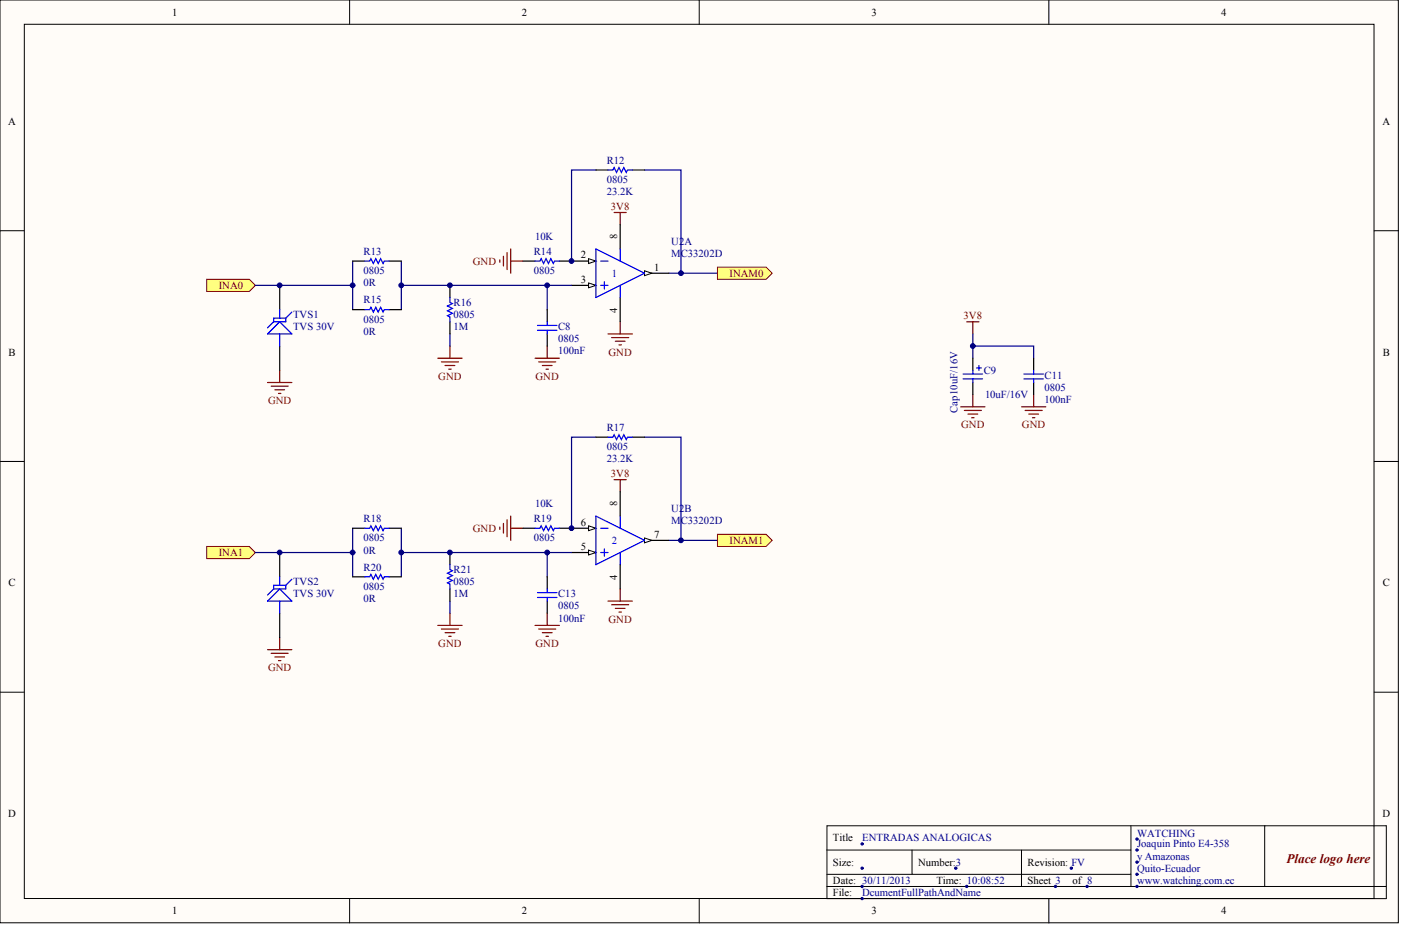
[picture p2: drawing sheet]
<svg xmlns="http://www.w3.org/2000/svg" width="486mm" height="322mm" viewBox="0 0 486 322" stroke-linecap="round" stroke-linejoin="round" font-family="sans-serif">
<defs><g id="words">
<text font-size="4.6" fill="#800000" x="446.8" y="299.8">Place logo here</text>
<g font-size="3.7">
<text x="59.8" y="5.4">1</text>
<text x="181.2" y="5.4">2</text>
<text x="302.6" y="5.4">3</text>
<text x="424" y="5.4">4</text>
<text x="2.9" y="43.4">A</text>
<text x="480" y="43.4">A</text>
<text x="214.3" y="83.1" transform="rotate(-90 214.3 83.1)">8</text>
<text x="201.7" y="89.8">2</text>
<text x="227.2" y="94">1</text>
<text x="201.7" y="98.2">3</text>
<text x="214.3" y="108.6" transform="rotate(-90 214.3 108.6)">4</text>
<text x="3" y="123.6">B</text>
<text x="480.2" y="123.6">B</text>
<text x="214.3" y="175.9" transform="rotate(-90 214.3 175.9)">8</text>
<text x="201.7" y="182.6">6</text>
<text x="201.7" y="191.1">5</text>
<text x="227.2" y="186.8">7</text>
<text x="3" y="203.7">C</text>
<text x="214.3" y="201.5" transform="rotate(-90 214.3 201.5)">4</text>
<text x="480.2" y="203.7">C</text>
<text x="2.9" y="283.9">D</text>
<text x="480" y="283.9">D</text>
<text x="289.2" y="292.3">Title</text>
<text x="289.2" y="300.8">Size:</text>
<text x="318.8" y="300.8">Number:3</text>
<text x="356.8" y="300.8">Revision: FV</text>
<text x="289.2" y="307.1">Date: 30/11/2013</text>
<text x="289.2" y="311.3">File:</text>
<text x="325.1" y="307.1">Time: 10:08:52</text>
<text x="356.8" y="307.1">Sheet 3</text>
<text x="372.4" y="307.1">of 8</text>
<text x="59.8" y="317.6">1</text>
<text x="181.2" y="317.6">2</text>
<text x="302.6" y="317.6">3</text>
<text x="424" y="317.6">4</text>
</g>
<g font-size="3.7" fill="#000080">
<text x="210.7" y="56.9">R12</text>
<text x="210.7" y="63.6">0805</text>
<text x="210.7" y="67.9">23.2K</text>
<text x="185.8" y="83.5">10K</text>
<text x="126.3" y="88.5">R13</text>
<text x="185.4" y="88.5">R14</text>
<text x="233.1" y="85.2">U2A</text>
<text x="233.1" y="89.4">MC33202D</text>
<text x="126.3" y="95.3">0805</text>
<text x="185.4" y="95.3">0805</text>
<text x="126.3" y="99.5">0R</text>
<text x="126.3" y="105.4">R15</text>
<text x="157.5" y="106.3">R16</text>
<text x="101.8" y="110.5">TVS1</text>
<text x="126.3" y="112.2">0805</text>
<text x="157.5" y="110.5">0805</text>
<text x="101.8" y="114.7">TVS 30V</text>
<text x="126.3" y="116.4">0R</text>
<text x="157.5" y="114.7">1M</text>
<text x="193.8" y="114.7">C8</text>
<text x="193.8" y="118.9">0805</text>
<text x="193.8" y="123.1">100nF</text>
<text x="341.6" y="129.9">C9</text>
<text x="362.7" y="131.6">C11</text>
<text x="362.7" y="135.8">0805</text>
<text x="332.5" y="143.5" transform="rotate(-90 332.5 143.5)">Cap10uF/16V</text>
<text x="342" y="138.3">10uF/16V</text>
<text x="362.7" y="140">100nF</text>
<text x="210.7" y="149.7">R17</text>
<text x="210.7" y="160.7">23.2K</text>
<text x="210.7" y="156.5">0805</text>
<text x="185.8" y="176.3">10K</text>
<text x="233.1" y="178">U2B</text>
<text x="126.3" y="181.4">R18</text>
<text x="185.4" y="181.4">R19</text>
<text x="233.1" y="182.2">MC33202D</text>
<text x="126.3" y="188.1">0805</text>
<text x="185.4" y="188.1">0805</text>
<text x="126.3" y="192.3">0R</text>
<text x="101.8" y="203.3">TVS2</text>
<text x="126.3" y="198.2">R20</text>
<text x="157.5" y="199.1">R21</text>
<text x="157.5" y="203.3">0805</text>
<text x="101.8" y="207.5">TVS 30V</text>
<text x="126.3" y="209.2">0R</text>
<text x="126.3" y="205">0805</text>
<text x="157.5" y="207.5">1M</text>
<text x="193.8" y="207.5">C13</text>
<text x="193.8" y="216">100nF</text>
<text x="193.8" y="211.7">0805</text>
<text x="299.4" y="292.3">ENTRADAS ANALOGICAS</text>
<text x="394.8" y="290.6">WATCHING</text>
<text x="394.8" y="294.4">Joaquin Pinto E4-358</text>
<text x="394.8" y="298.7">y Amazonas</text>
<text x="394.8" y="302.9">Quito-Ecuador</text>
<text x="299.4" y="311.3">DcumentFullPathAndName</text>
<text x="394.8" y="307.1">www.watching.com.ec</text>
</g>
<g font-size="3.7" fill="#800000">
<text x="212.1" y="72.9">3V8</text>
<text x="164.2" y="91.9">GND</text>
<text x="76" y="100.3">INA0</text>
<text x="253.4" y="96.1">INAM0</text>
<text x="334.6" y="110.9">3V8</text>
<text x="211.3" y="123.6">GND</text>
<text x="152.2" y="132">GND</text>
<text x="186" y="132">GND</text>
<text x="93.1" y="140.4">GND</text>
<text x="333.8" y="148.9">GND</text>
<text x="354.9" y="148.9">GND</text>
<text x="212.1" y="165.7">3V8</text>
<text x="164.2" y="184.7">GND</text>
<text x="253.4" y="189">INAM1</text>
<text x="76" y="193.2">INA1</text>
<text x="211.3" y="216.4">GND</text>
<text x="152.2" y="224.8">GND</text>
<text x="186" y="224.8">GND</text>
<text x="93.1" y="233.3">GND</text>
</g>
<g font-size="3.7" fill="#00f">
<text x="212.4" y="96.1">1</text>
<text x="212.4" y="189">2</text>
</g>
</g></defs>
<g fill="#fffcf8" stroke="#000" stroke-width=".35">
<path d="M0 0h485.6v320.6h-485.6z"/>
<path d="M8.4 8.4h468.7v303.8h-468.7z"/>
</g>
<g fill="none" stroke="#000" stroke-width=".35">
<path d="M121.4 0v8.4M242.8 0v8.4M364.2 0v8.4M0 80.2h8.4M477.2 80.2h8.4M0 160.3h8.4M477.2 160.3h8.4M0 240.5h8.4M477.2 240.5h8.4M287.1 295.3h105.6M316.7 295.3v8.5M354.7 295.3v12.7"/>
<path d="M392.7 286.9v21.1M439.2 286.9h-152.1v25.3h194.3v-25.3h-42.2v21.1M121.4 312.2v8.5M242.8 312.2v8.5M287.1 308h194.3M287.1 303.8h105.6M364.2 312.2v8.5"/>
</g>
<g fill="#000080" stroke="#000080" stroke-width=".35">
<circle cx="299.4" cy="293.2" r=".4"/>
<circle cx="299.4" cy="301.7" r=".4"/>
<circle cx="331.9" cy="301.7" r=".4"/>
<circle cx="394.8" cy="291.5" r=".4"/>
<circle cx="372" cy="301.7" r=".4"/>
<circle cx="394.8" cy="295.3" r=".4"/>
<circle cx="394.8" cy="299.5" r=".4"/>
<circle cx="394.8" cy="303.8" r=".4"/>
<circle cx="394.8" cy="308" r=".4"/>
<circle cx="299.4" cy="308" r=".4"/>
<circle cx="335.7" cy="308" r=".4"/>
<circle cx="299.4" cy="312.2" r=".4"/>
<circle cx="377.5" cy="308" r=".4"/>
<circle cx="366.5" cy="308" r=".4"/>
</g>
<g fill="none" stroke="#800000" stroke-width=".42">
<path d="M213.2 73.8h4.3M215.4 73.8v4.3M173.5 90.3v.8M174.8 89v3.4M176.1 87.8v5.9M177.3 86.5v8.4M177.3 90.7h4.3M211.1 116h8.5M212.4 117.3h5.9M213.7 118.6h3.3M214.9 119.8h.9M215.4 111.8v4.2"/>
<path d="M335.7 111.8h4.2M337.8 111.8v4.2M337.8 137.1v4.2M358.9 137.1v4.2M333.6 141.3h8.4M334.9 142.6h5.9M336.1 143.9h3.4M337.4 145.1h.8M354.7 141.3h8.4M356 142.6h5.9M357.2 143.9h3.4M358.5 145.1h.8"/>
</g>
<path d="M206.9 59.1h-8.4v31.6M223.8 59.1h12.7v35.8h-4.3M236.5 94.9h12.6M337.8 116v8.5M337.8 120.2h21.1v4.3" fill="none" stroke="#000080" stroke-width=".42"/>
<path d="M215.4 78.1v8.4M223.8 94.9h8.4" fill="none" stroke="#000" stroke-width=".42"/>
<path d="M223.8 94.1l2.5 .8-2.5 .9z" fill="#fffcf8" stroke="#000" stroke-width=".35"/>
<path d="M198.5 99.2h8.4M215.4 103.4v8.4" fill="none" stroke="#000" stroke-width=".42"/>
<path d="M204.4 98.3l2.5 .9-2.5 .8z" fill="#fffcf8" stroke="#000" stroke-width=".35"/>
<path d="M198.5 90.7h8.4" fill="none" stroke="#000" stroke-width=".42"/>
<path d="M204.4 89.9l2.5 .8-2.5 .9z" fill="#fffcf8" stroke="#000" stroke-width=".35"/>
<path d="M206.9 86.5l16.9 8.4-16.9 8.5zM208.6 99.2h2.5M208.6 90.7h2.5M209.9 97.9v2.5M215.4 86.5v4.2M215.4 99.2v4.2" fill="none" stroke="#00f" stroke-width=".42"/>
<g fill="#ffff80" stroke="#800000" stroke-width=".35">
<path d="M249.1 92.8h16.9l2.1 2.1-2.1 2.1h-16.9z" fill-rule="evenodd"/>
<path d="M71.8 97h14.8l2.1 2.2-2.1 2.1h-14.8z" fill-rule="evenodd"/>
</g>
<path d="M213.2 166.7h4.3M215.4 166.7v4.2M211.1 208.9h8.5M212.4 210.1h5.9M213.7 211.4h3.3M214.9 212.6h.9M215.4 204.6v4.3" fill="none" stroke="#800000" stroke-width=".42"/>
<path d="M206.9 151.9h-8.4v31.6M223.8 151.9h12.7v35.9h-4.3M236.5 187.8h12.6" fill="none" stroke="#000080" stroke-width=".42"/>
<path d="M223.8 187.8h8.4" fill="none" stroke="#000" stroke-width=".42"/>
<path d="M223.8 186.9l2.5 .9-2.5 .8z" fill="#fffcf8" stroke="#000" stroke-width=".35"/>
<path d="M198.5 192h8.4" fill="none" stroke="#000" stroke-width=".42"/>
<path d="M204.4 191.1l2.5 .9-2.5 .8z" fill="#fffcf8" stroke="#000" stroke-width=".35"/>
<path d="M198.5 183.5h8.4" fill="none" stroke="#000" stroke-width=".42"/>
<path d="M204.4 182.7l2.5 .8-2.5 .9z" fill="#fffcf8" stroke="#000" stroke-width=".35"/>
<path d="M206.9 179.3l16.9 8.5-16.9 8.4zM215.4 179.3v4.2M208.6 192h2.5M208.6 183.5h2.5M209.9 190.7v2.5M215.4 192v4.2" fill="none" stroke="#00f" stroke-width=".42"/>
<path d="M215.4 170.9v8.4M215.4 196.2v8.4" fill="none" stroke="#000" stroke-width=".42"/>
<path d="M71.8 189.9h14.8l2.1 2.1-2.1 2.1h-14.8z" fill-rule="evenodd" fill="#ffff80" stroke="#800000" stroke-width=".35"/>
<path d="M177.3 179.3v8.5M173.5 183.1v.9M174.8 181.8v3.4M176.1 180.6v5.9M177.3 183.5h4.3" fill="none" stroke="#800000" stroke-width=".42"/>
<path d="M249.1 185.6h16.9l2.1 2.2-2.1 2.1h-16.9z" fill-rule="evenodd" fill="#ffff80" stroke="#800000" stroke-width=".35"/>
<g fill="none" stroke="#800000" stroke-width=".42">
<path d="M92.9 132.9h8.4M94.2 134.2h5.9M95.4 135.4h3.4M96.7 136.7h.8M97.1 128.7v4.2M152 124.5h8.5M153.3 125.7h5.9M154.5 127h3.4M155.8 128.3h.9M156.2 120.2v4.3M185.8 124.5h8.4M187.1 125.7h5.9"/>
<path d="M188.3 127h3.4M189.6 128.3h.8M190 120.2v4.3M152 217.3h8.5M153.3 218.6h5.9M154.5 219.8h3.4M156.2 213.1v4.2M185.8 217.3h8.4M187.1 218.6h5.9M188.3 219.8h3.4M190 213.1v4.2M92.9 225.7h8.4"/>
<path d="M94.2 227h5.9M95.4 228.3h3.4M96.7 229.5h.8M97.1 221.5v4.2M155.8 221.1h.9M189.6 221.1h.8"/>
</g>
<path d="M88.7 99.2h33.8v8.4M122.5 90.7v8.5M139.3 90.7v8.5M190 99.2v8.4M198.5 99.2h-59.2v8.4M156.2 116v4.2M122.5 183.5v8.5h-33.8M122.5 192v8.4M139.3 183.5v16.9M139.3 192h59.2M190 192v8.4M156.2 208.9v4.2" fill="none" stroke="#000080" stroke-width=".42"/>
<g fill="none" stroke="#000" stroke-width=".42">
<path d="M206.9 59.1h4.2M219.6 59.1h4.2M97.1 99.2v8.4M122.5 90.7h4.2M135.1 90.7h4.2M156.2 99.2v4.2M181.6 90.7h4.2M194.2 90.7h4.3M122.5 107.6h4.2M135.1 107.6h4.2M156.2 111.8v4.2M190 107.6v4.2"/>
<path d="M190 116v4.2M97.1 120.2v8.5M337.8 124.5v4.2M337.8 132.9v4.2M358.9 124.5v4.2M358.9 132.9v4.2M206.9 151.9h4.2M219.6 151.9h4.2M97.1 192v8.4M122.5 183.5h4.2M135.1 183.5h4.2M156.2 192v4.2"/>
<path d="M181.6 183.5h4.2M194.2 183.5h4.3M97.1 213.1v8.4M122.5 200.4h4.2M135.1 200.4h4.2M156.2 204.6v4.3M190 200.4v4.2M190 208.9v4.2"/>
</g>
<g fill="none" stroke="#00f" stroke-width=".42">
<path d="M211.1 59.1h1.7l.4-.9 .9 1.7 .8-1.7 .9 1.7 .8-1.7 .9 1.7 .4-.8h1.7M126.7 90.7h1.7l.4-.8 .8 1.7 .9-1.7 .8 1.7 .9-1.7 .8 1.7 .4-.9h1.7M185.8 90.7h1.7l.4-.8 .9 1.7 .8-1.7 .8 1.7 .9-1.7 .8 1.7 .5-.9h1.6M92.9 116l4.2-4.2 4.2 4.2zM95 111.8l-2.1 2.1M97.1 107.6v2.9M97.1 116v4.2M99.2 110.5v1.3h-4.2M99.2 110.5h-4.2v1.3M101.3 108.4l-2.1 2.1M126.7 107.6h1.7l.4-.9 .8 1.7 .9-1.7 .8 1.7 .9-1.7 .8 1.7 .4-.8h1.7M156.2 103.4v1.7l.9 .4-1.7 .8 1.7 .9-1.7 .8 1.7 .9-1.7 .8 .8 .4v1.7"/>
<path d="M186.6 113.1h6.8M186.6 114.8h6.8M190 111.8v1.3M190 114.8v1.2M334.4 130h6.8M334.4 131.6h6.8M337.8 128.7v1.3M337.8 131.6v1.3M339.1 127.8h1.7M339.9 127v1.7M355.5 130h6.8M355.5 131.6h6.8"/>
<path d="M358.9 128.7v1.3M358.9 131.6v1.3M211.1 151.9h1.7l.4-.9 .9 1.7 .8-1.7 .9 1.7 .8-1.7 .9 1.7 .4-.8h1.7M126.7 183.5h1.7l.4-.8 .8 1.7 .9-1.7 .8 1.7 .9-1.7 .8 1.7 .4-.9h1.7M156.2 196.2v1.7l.9 .4-1.7 .8 1.7 .9-1.7 .8 1.7 .9-1.7 .8 .8 .4v1.7M185.8 183.5h1.7l.4-.8 .9 1.7 .8-1.7 .8 1.7 .9-1.7 .8 1.7 .5-.9h1.6M92.9 208.9l4.2-4.3 4.2 4.3zM95 204.6l-2.1 2.1M97.1 200.4v3M97.1 208.9v4.2M99.2 203.4v1.2h-4.2M99.2 203.4h-4.2v1.2"/>
<path d="M101.3 201.3l-2.1 2.1M126.7 200.4h1.7l.4-.8 .8 1.7 .9-1.7 .8 1.7 .9-1.7 .8 1.7 .4-.9h1.7M186.6 205.9h6.8M186.6 207.6h6.8M190 204.6v1.3M190 207.6v1.3"/>
</g>
<g fill="#000080" stroke="#000080" stroke-width=".35">
<circle cx="97.1" cy="192" r=".82"/>
<circle cx="97.1" cy="99.1" r=".82"/>
<circle cx="122.4" cy="192" r=".82"/>
<circle cx="122.4" cy="99.1" r=".82"/>
<circle cx="139.3" cy="192" r=".82"/>
<circle cx="139.3" cy="99.1" r=".82"/>
<circle cx="156.2" cy="192" r=".82"/>
<circle cx="156.2" cy="99.1" r=".82"/>
<circle cx="190" cy="192" r=".82"/>
<circle cx="190" cy="99.1" r=".82"/>
<circle cx="198.4" cy="183.5" r=".82"/>
<circle cx="198.4" cy="90.7" r=".82"/>
<circle cx="236.4" cy="187.7" r=".82"/>
<circle cx="236.4" cy="94.9" r=".82"/>
<circle cx="337.8" cy="120.2" r=".82"/>
</g>
<use href="#words"/>
</svg>
